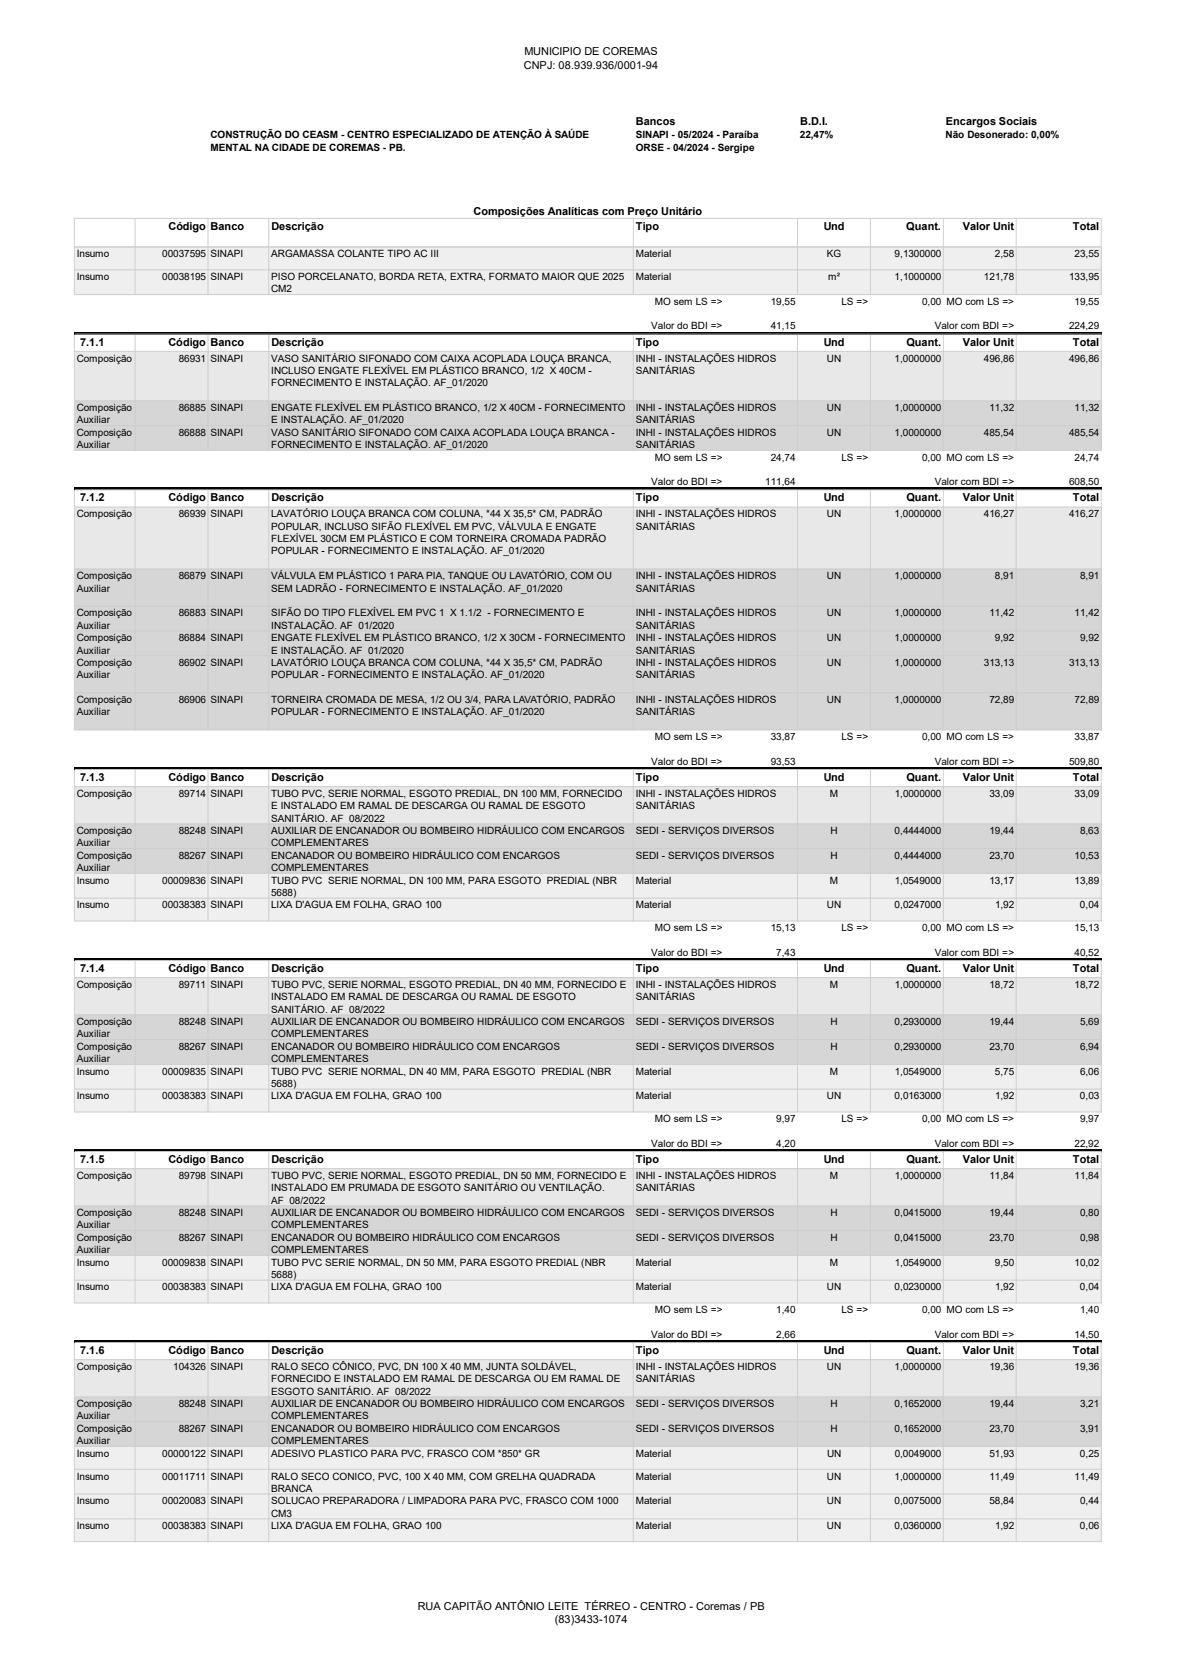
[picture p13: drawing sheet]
<svg xmlns="http://www.w3.org/2000/svg" width="210mm" height="297mm" viewBox="0 0 210 297" stroke-linecap="round" stroke-linejoin="round" font-family="sans-serif">
<defs><g id="words">
<g font-size="1.9">
<text x="93.2" y="9.8">MUNICIPIO DE COREMAS</text>
<text x="93.1" y="12.2">CNPJ: 08.939.936/0001-94</text>
<text x="113" y="22.2">Bancos</text>
<text x="142.2" y="22.2">B.D.I.</text>
<text x="168.1" y="22.2">Encargos Sociais</text>
<text x="29.9" y="40.9">Código Banco</text>
<text x="48.2" y="40.9">Descrição</text>
<text x="84.2" y="38.2">Composições Analíticas com Preço Unitário</text>
<text x="113" y="40.9">Tipo</text>
<text x="146.3" y="40.9">Und</text>
<text x="161" y="40.9">Quant.</text>
<text x="171.1" y="40.9">Valor Unit</text>
<text x="190.6" y="40.9">Total</text>
<text x="14.2" y="61.4">7.1.1</text>
<text x="29.9" y="61.4">Código Banco</text>
<text x="48.2" y="61.4">Descrição</text>
<text x="113" y="61.4">Tipo</text>
<text x="146.4" y="61.4">Und</text>
<text x="161" y="61.4">Quant.</text>
<text x="171.1" y="61.4">Valor Unit</text>
<text x="190.6" y="61.4">Total</text>
<text x="14.2" y="89.1">7.1.2</text>
<text x="29.9" y="89.1">Código Banco</text>
<text x="48.2" y="89.1">Descrição</text>
<text x="113" y="89.1">Tipo</text>
<text x="146.4" y="89.1">Und</text>
<text x="161" y="89.1">Quant.</text>
<text x="171.1" y="89.1">Valor Unit</text>
<text x="190.6" y="89.1">Total</text>
<text x="14.2" y="138.8">7.1.3</text>
<text x="29.9" y="138.8">Código Banco</text>
<text x="48.2" y="138.8">Descrição</text>
<text x="113" y="138.8">Tipo</text>
<text x="146.4" y="138.8">Und</text>
<text x="161" y="138.8">Quant.</text>
<text x="171.1" y="138.8">Valor Unit</text>
<text x="190.6" y="138.8">Total</text>
<text x="14.2" y="172.8">7.1.4</text>
<text x="29.9" y="172.8">Código Banco</text>
<text x="48.2" y="172.8">Descrição</text>
<text x="113" y="172.8">Tipo</text>
<text x="146.4" y="172.8">Und</text>
<text x="161" y="172.8">Quant.</text>
<text x="171.1" y="172.8">Valor Unit</text>
<text x="190.6" y="172.8">Total</text>
<text x="14.2" y="206.7">7.1.5</text>
<text x="29.9" y="206.7">Código Banco</text>
<text x="48.2" y="206.7">Descrição</text>
<text x="113" y="206.7">Tipo</text>
<text x="146.4" y="206.7">Und</text>
<text x="161" y="206.7">Quant.</text>
<text x="171.1" y="206.7">Valor Unit</text>
<text x="190.6" y="206.7">Total</text>
<text x="14.2" y="240.7">7.1.6</text>
<text x="29.9" y="240.7">Código Banco</text>
<text x="48.2" y="240.7">Descrição</text>
<text x="113" y="240.7">Tipo</text>
<text x="146.4" y="240.7">Und</text>
<text x="161" y="240.7">Quant.</text>
<text x="171.1" y="240.7">Valor Unit</text>
<text x="190.6" y="240.7">Total</text>
<text x="74.2" y="286.1">RUA CAPITÃO ANTÔNIO LEITE TÉRREO - CENTRO - Coremas / PB</text>
<text x="98.6" y="288.5">(83)3433-1074</text>
</g>
<g font-size="1.8">
<text x="37.4" y="24.6">CONSTRUÇÃO DO CEASM - CENTRO ESPECIALIZADO DE ATENÇÃO À SAÚDE</text>
<text x="37.4" y="26.9">MENTAL NA CIDADE DE COREMAS - PB.</text>
<text x="112.9" y="24.6">SINAPI - 05/2024 - Paraíba</text>
<text x="112.9" y="26.9">ORSE - 04/2024 - Sergipe</text>
<text x="142.1" y="24.6">22,47%</text>
<text x="168" y="24.6">Não Desonerado: 0,00%</text>
<text x="13.6" y="45.7">Insumo</text>
<text x="28.8" y="45.7">00037595 SINAPI</text>
<text x="48.2" y="45.7">ARGAMASSA COLANTE TIPO AC III</text>
<text x="112.9" y="45.7">Material</text>
<text x="146.9" y="45.7">KG</text>
<text x="159" y="45.7">9,1300000</text>
<text x="176.8" y="45.7">2,58</text>
<text x="190.9" y="45.7">23,55</text>
<text x="13.6" y="49.8">Insumo</text>
<text x="28.8" y="49.8">00038195 SINAPI</text>
<text x="48.2" y="49.8">PISO PORCELANATO, BORDA RETA, EXTRA, FORMATO MAIOR QUE 2025</text>
<text x="48.2" y="52">CM2</text>
<text x="112.9" y="49.8">Material</text>
<text x="147.2" y="49.8">m²</text>
<text x="159" y="49.8">1,1000000</text>
<text x="174.8" y="49.8">121,78</text>
<text x="189.9" y="49.8">133,95</text>
<text x="115.7" y="58.5">Valor do BDI =&gt;</text>
<text x="116.4" y="54.2">MO sem LS =&gt;</text>
<text x="136.9" y="54.2">19,55</text>
<text x="137" y="58.5">41,15</text>
<text x="149.5" y="54.2">LS =&gt;</text>
<text x="163.8" y="54.2">0,00 MO com LS =&gt;</text>
<text x="166.1" y="58.5">Valor com BDI =&gt;</text>
<text x="190" y="58.5">224,29</text>
<text x="190.9" y="54.2">19,55</text>
<text x="13.6" y="64.3">Composição</text>
<text x="31.7" y="64.3">86931 SINAPI</text>
<text x="48.2" y="64.3">VASO SANITÁRIO SIFONADO COM CAIXA ACOPLADA LOUÇA BRANCA,</text>
<text x="112.9" y="64.3">INHI - INSTALAÇÕES HIDROS</text>
<text x="146.9" y="64.3">UN</text>
<text x="159" y="64.3">1,0000000</text>
<text x="174.8" y="64.3">496,86</text>
<text x="189.9" y="64.3">496,86</text>
<text x="48.2" y="66.5">INCLUSO ENGATE FLEXÍVEL EM PLÁSTICO BRANCO, 1/2 X 40CM -</text>
<text x="48.2" y="68.7">FORNECIMENTO E INSTALAÇÃO. AF_01/2020</text>
<text x="112.9" y="66.5">SANITÁRIAS</text>
<text x="13.6" y="73.1">Composição</text>
<text x="13.6" y="75.3">Auxiliar</text>
<text x="13.6" y="77.5">Composição</text>
<text x="31.8" y="73.1">86885 SINAPI</text>
<text x="31.8" y="77.5">86888 SINAPI</text>
<text x="48.2" y="73.1">ENGATE FLEXÍVEL EM PLÁSTICO BRANCO, 1/2 X 40CM - FORNECIMENTO</text>
<text x="48.2" y="77.5">VASO SANITÁRIO SIFONADO COM CAIXA ACOPLADA LOUÇA BRANCA -</text>
<text x="48.2" y="75.3">E INSTALAÇÃO. AF_01/2020</text>
<text x="112.9" y="77.5">INHI - INSTALAÇÕES HIDROS</text>
<text x="112.9" y="73.1">INHI - INSTALAÇÕES HIDROS</text>
<text x="112.9" y="75.3">SANITÁRIAS</text>
<text x="146.9" y="73.1">UN</text>
<text x="146.9" y="77.5">UN</text>
<text x="159" y="73.1">1,0000000</text>
<text x="159" y="77.5">1,0000000</text>
<text x="174.8" y="77.5">485,54</text>
<text x="175.8" y="73.1">11,32</text>
<text x="189.9" y="77.5">485,54</text>
<text x="190.9" y="73.1">11,32</text>
<text x="13.6" y="79.7">Auxiliar</text>
<text x="48.2" y="79.7">FORNECIMENTO E INSTALAÇÃO. AF_01/2020</text>
<text x="112.9" y="79.7">SANITÁRIAS</text>
<text x="116.4" y="81.9">MO sem LS =&gt;</text>
<text x="136.9" y="81.9">24,74</text>
<text x="149.5" y="81.9">LS =&gt;</text>
<text x="163.8" y="81.9">0,00 MO com LS =&gt;</text>
<text x="190.9" y="81.9">24,74</text>
<text x="115.7" y="86.2">Valor do BDI =&gt;</text>
<text x="136" y="86.2">111,64</text>
<text x="166.1" y="86.2">Valor com BDI =&gt;</text>
<text x="190" y="86.2">608,50</text>
<text x="13.6" y="91.9">Composição</text>
<text x="31.7" y="91.9">86939 SINAPI</text>
<text x="48.2" y="91.9">LAVATÓRIO LOUÇA BRANCA COM COLUNA, *44 X 35,5* CM, PADRÃO</text>
<text x="48.2" y="94.1">POPULAR, INCLUSO SIFÃO FLEXÍVEL EM PVC, VÁLVULA E ENGATE</text>
<text x="112.9" y="91.9">INHI - INSTALAÇÕES HIDROS</text>
<text x="112.9" y="94.1">SANITÁRIAS</text>
<text x="146.9" y="91.9">UN</text>
<text x="159" y="91.9">1,0000000</text>
<text x="174.8" y="91.9">416,27</text>
<text x="189.9" y="91.9">416,27</text>
<text x="48.2" y="96.4">FLEXÍVEL 30CM EM PLÁSTICO E COM TORNEIRA CROMADA PADRÃO</text>
<text x="48.2" y="98.6">POPULAR - FORNECIMENTO E INSTALAÇÃO. AF_01/2020</text>
<text x="13.6" y="103">Composição</text>
<text x="13.6" y="105.2">Auxiliar</text>
<text x="31.8" y="103">86879 SINAPI</text>
<text x="48.2" y="103">VÁLVULA EM PLÁSTICO 1 PARA PIA, TANQUE OU LAVATÓRIO, COM OU</text>
<text x="48.2" y="105.2">SEM LADRÃO - FORNECIMENTO E INSTALAÇÃO. AF_01/2020</text>
<text x="112.9" y="103">INHI - INSTALAÇÕES HIDROS</text>
<text x="112.9" y="105.2">SANITÁRIAS</text>
<text x="146.9" y="103">UN</text>
<text x="159" y="103">1,0000000</text>
<text x="176.8" y="103">8,91</text>
<text x="191.9" y="103">8,91</text>
<text x="13.6" y="109.6">Composição</text>
<text x="13.6" y="111.8">Auxiliar</text>
<text x="13.6" y="114">Composição</text>
<text x="31.8" y="109.6">86883 SINAPI</text>
<text x="31.8" y="114">86884 SINAPI</text>
<text x="48.2" y="109.6">SIFÃO DO TIPO FLEXÍVEL EM PVC 1 X 1.1/2 - FORNECIMENTO E</text>
<text x="48.2" y="114">ENGATE FLEXÍVEL EM PLÁSTICO BRANCO, 1/2 X 30CM - FORNECIMENTO</text>
<text x="48.2" y="111.8">INSTALAÇÃO. AF_01/2020</text>
<text x="112.9" y="114">INHI - INSTALAÇÕES HIDROS</text>
<text x="112.9" y="109.6">INHI - INSTALAÇÕES HIDROS</text>
<text x="112.9" y="111.8">SANITÁRIAS</text>
<text x="146.9" y="109.6">UN</text>
<text x="146.9" y="114">UN</text>
<text x="159" y="109.6">1,0000000</text>
<text x="159" y="114">1,0000000</text>
<text x="175.8" y="109.6">11,42</text>
<text x="176.8" y="114">9,92</text>
<text x="190.9" y="109.6">11,42</text>
<text x="191.9" y="114">9,92</text>
<text x="13.6" y="116.2">Auxiliar</text>
<text x="13.6" y="118.4">Composição</text>
<text x="31.8" y="118.4">86902 SINAPI</text>
<text x="48.2" y="118.4">LAVATÓRIO LOUÇA BRANCA COM COLUNA, *44 X 35,5* CM, PADRÃO</text>
<text x="48.2" y="116.2">E INSTALAÇÃO. AF_01/2020</text>
<text x="112.9" y="116.2">SANITÁRIAS</text>
<text x="112.9" y="118.4">INHI - INSTALAÇÕES HIDROS</text>
<text x="146.9" y="118.4">UN</text>
<text x="159" y="118.4">1,0000000</text>
<text x="174.8" y="118.4">313,13</text>
<text x="189.9" y="118.4">313,13</text>
<text x="13.6" y="120.6">Auxiliar</text>
<text x="13.6" y="125">Composição</text>
<text x="31.8" y="125">86906 SINAPI</text>
<text x="48.2" y="125">TORNEIRA CROMADA DE MESA, 1/2 OU 3/4, PARA LAVATÓRIO, PADRÃO</text>
<text x="48.2" y="120.6">POPULAR - FORNECIMENTO E INSTALAÇÃO. AF_01/2020</text>
<text x="112.9" y="120.6">SANITÁRIAS</text>
<text x="112.9" y="125">INHI - INSTALAÇÕES HIDROS</text>
<text x="146.9" y="125">UN</text>
<text x="159" y="125">1,0000000</text>
<text x="175.8" y="125">72,89</text>
<text x="190.9" y="125">72,89</text>
<text x="13.6" y="127.2">Auxiliar</text>
<text x="48.2" y="127.2">POPULAR - FORNECIMENTO E INSTALAÇÃO. AF_01/2020</text>
<text x="112.9" y="127.2">SANITÁRIAS</text>
<text x="116.4" y="131.6">MO sem LS =&gt;</text>
<text x="136.9" y="131.6">33,87</text>
<text x="149.5" y="131.6">LS =&gt;</text>
<text x="163.8" y="131.6">0,00 MO com LS =&gt;</text>
<text x="190.9" y="131.6">33,87</text>
<text x="115.7" y="135.9">Valor do BDI =&gt;</text>
<text x="137" y="135.9">93,53</text>
<text x="166.1" y="135.9">Valor com BDI =&gt;</text>
<text x="190" y="135.9">509,80</text>
<text x="13.6" y="141.6">Composição</text>
<text x="31.7" y="141.6">89714 SINAPI</text>
<text x="48.2" y="141.6">TUBO PVC, SERIE NORMAL, ESGOTO PREDIAL, DN 100 MM, FORNECIDO</text>
<text x="48.2" y="143.8">E INSTALADO EM RAMAL DE DESCARGA OU RAMAL DE ESGOTO</text>
<text x="112.9" y="141.6">INHI - INSTALAÇÕES HIDROS</text>
<text x="112.9" y="143.8">SANITÁRIAS</text>
<text x="147.4" y="141.6">M</text>
<text x="159" y="141.6">1,0000000</text>
<text x="175.8" y="141.6">33,09</text>
<text x="190.9" y="141.6">33,09</text>
<text x="13.6" y="148.3">Composição</text>
<text x="31.8" y="148.3">88248 SINAPI</text>
<text x="48.2" y="148.3">AUXILIAR DE ENCANADOR OU BOMBEIRO HIDRÁULICO COM ENCARGOS</text>
<text x="48.2" y="146.1">SANITÁRIO. AF_08/2022</text>
<text x="112.9" y="148.3">SEDI - SERVIÇOS DIVERSOS</text>
<text x="147.6" y="148.3">H</text>
<text x="159" y="148.3">0,4444000</text>
<text x="175.8" y="148.3">19,44</text>
<text x="191.9" y="148.3">8,63</text>
<text x="13.6" y="150.5">Auxiliar</text>
<text x="13.6" y="152.7">Composição</text>
<text x="13.6" y="154.9">Auxiliar</text>
<text x="31.8" y="152.7">88267 SINAPI</text>
<text x="48.2" y="152.7">ENCANADOR OU BOMBEIRO HIDRÁULICO COM ENCARGOS</text>
<text x="48.2" y="150.5">COMPLEMENTARES</text>
<text x="48.2" y="154.9">COMPLEMENTARES</text>
<text x="112.9" y="152.7">SEDI - SERVIÇOS DIVERSOS</text>
<text x="147.6" y="152.7">H</text>
<text x="159" y="152.7">0,4444000</text>
<text x="175.8" y="152.7">23,70</text>
<text x="190.9" y="152.7">10,53</text>
<text x="13.6" y="157.1">Insumo</text>
<text x="13.6" y="161.5">Insumo</text>
<text x="28.8" y="157.1">00009836 SINAPI</text>
<text x="28.8" y="161.5">00038383 SINAPI</text>
<text x="48.2" y="157.1">TUBO PVC SERIE NORMAL, DN 100 MM, PARA ESGOTO PREDIAL (NBR</text>
<text x="48.2" y="161.5">LIXA D'AGUA EM FOLHA, GRAO 100</text>
<text x="48.2" y="159.3">5688)</text>
<text x="112.9" y="157.1">Material</text>
<text x="112.9" y="161.5">Material</text>
<text x="146.9" y="161.5">UN</text>
<text x="147.4" y="157.1">M</text>
<text x="159" y="161.5">0,0247000</text>
<text x="159" y="157.1">1,0549000</text>
<text x="175.8" y="157.1">13,17</text>
<text x="176.8" y="161.5">1,92</text>
<text x="190.9" y="157.1">13,89</text>
<text x="191.9" y="161.5">0,04</text>
<text x="116.4" y="165.5">MO sem LS =&gt;</text>
<text x="136.9" y="165.5">15,13</text>
<text x="149.5" y="165.5">LS =&gt;</text>
<text x="163.8" y="165.5">0,00 MO com LS =&gt;</text>
<text x="190.9" y="165.5">15,13</text>
<text x="115.7" y="169.8">Valor do BDI =&gt;</text>
<text x="137.9" y="169.8">7,43</text>
<text x="166.1" y="169.8">Valor com BDI =&gt;</text>
<text x="190.9" y="169.8">40,52</text>
<text x="13.6" y="175.6">Composição</text>
<text x="31.7" y="175.6">89711 SINAPI</text>
<text x="48.2" y="175.6">TUBO PVC, SERIE NORMAL, ESGOTO PREDIAL, DN 40 MM, FORNECIDO E</text>
<text x="48.2" y="177.8">INSTALADO EM RAMAL DE DESCARGA OU RAMAL DE ESGOTO</text>
<text x="112.9" y="175.6">INHI - INSTALAÇÕES HIDROS</text>
<text x="112.9" y="177.8">SANITÁRIAS</text>
<text x="147.4" y="175.6">M</text>
<text x="159" y="175.6">1,0000000</text>
<text x="175.8" y="175.6">18,72</text>
<text x="190.9" y="175.6">18,72</text>
<text x="13.6" y="182.2">Composição</text>
<text x="13.6" y="184.4">Auxiliar</text>
<text x="31.8" y="182.2">88248 SINAPI</text>
<text x="48.2" y="182.2">AUXILIAR DE ENCANADOR OU BOMBEIRO HIDRÁULICO COM ENCARGOS</text>
<text x="48.2" y="180">SANITÁRIO. AF_08/2022</text>
<text x="48.2" y="184.4">COMPLEMENTARES</text>
<text x="112.9" y="182.2">SEDI - SERVIÇOS DIVERSOS</text>
<text x="147.6" y="182.2">H</text>
<text x="159" y="182.2">0,2930000</text>
<text x="175.8" y="182.2">19,44</text>
<text x="191.9" y="182.2">5,69</text>
<text x="13.6" y="186.6">Composição</text>
<text x="13.6" y="188.8">Auxiliar</text>
<text x="13.6" y="191">Insumo</text>
<text x="28.8" y="191">00009835 SINAPI</text>
<text x="31.8" y="186.6">88267 SINAPI</text>
<text x="48.2" y="191">TUBO PVC SERIE NORMAL, DN 40 MM, PARA ESGOTO PREDIAL (NBR</text>
<text x="48.2" y="186.6">ENCANADOR OU BOMBEIRO HIDRÁULICO COM ENCARGOS</text>
<text x="48.2" y="188.8">COMPLEMENTARES</text>
<text x="112.9" y="186.6">SEDI - SERVIÇOS DIVERSOS</text>
<text x="112.9" y="191">Material</text>
<text x="147.4" y="191">M</text>
<text x="147.6" y="186.6">H</text>
<text x="159" y="186.6">0,2930000</text>
<text x="159" y="191">1,0549000</text>
<text x="175.8" y="186.6">23,70</text>
<text x="176.8" y="191">5,75</text>
<text x="191.9" y="191">6,06</text>
<text x="191.9" y="186.6">6,94</text>
<text x="13.6" y="195.4">Insumo</text>
<text x="28.8" y="195.4">00038383 SINAPI</text>
<text x="48.2" y="195.4">LIXA D'AGUA EM FOLHA, GRAO 100</text>
<text x="48.2" y="193.2">5688)</text>
<text x="112.9" y="195.4">Material</text>
<text x="146.9" y="195.4">UN</text>
<text x="159" y="195.4">0,0163000</text>
<text x="176.8" y="195.4">1,92</text>
<text x="191.9" y="195.4">0,03</text>
<text x="115.7" y="203.8">Valor do BDI =&gt;</text>
<text x="116.4" y="199.5">MO sem LS =&gt;</text>
<text x="137.9" y="203.8">4,20</text>
<text x="137.9" y="199.5">9,97</text>
<text x="149.5" y="199.5">LS =&gt;</text>
<text x="163.8" y="199.5">0,00 MO com LS =&gt;</text>
<text x="166.1" y="203.8">Valor com BDI =&gt;</text>
<text x="190.9" y="203.8">22,92</text>
<text x="191.9" y="199.5">9,97</text>
<text x="13.6" y="209.6">Composição</text>
<text x="31.7" y="209.6">89798 SINAPI</text>
<text x="48.2" y="209.6">TUBO PVC, SERIE NORMAL, ESGOTO PREDIAL, DN 50 MM, FORNECIDO E</text>
<text x="112.9" y="209.6">INHI - INSTALAÇÕES HIDROS</text>
<text x="147.4" y="209.6">M</text>
<text x="159" y="209.6">1,0000000</text>
<text x="175.8" y="209.6">11,84</text>
<text x="190.9" y="209.6">11,84</text>
<text x="48.2" y="211.8">INSTALADO EM PRUMADA DE ESGOTO SANITÁRIO OU VENTILAÇÃO.</text>
<text x="48.2" y="214">AF_08/2022</text>
<text x="112.9" y="211.8">SANITÁRIAS</text>
<text x="13.6" y="216.2">Composição</text>
<text x="13.6" y="218.4">Auxiliar</text>
<text x="13.6" y="220.6">Composição</text>
<text x="31.8" y="216.2">88248 SINAPI</text>
<text x="31.8" y="220.6">88267 SINAPI</text>
<text x="48.2" y="216.2">AUXILIAR DE ENCANADOR OU BOMBEIRO HIDRÁULICO COM ENCARGOS</text>
<text x="48.2" y="220.6">ENCANADOR OU BOMBEIRO HIDRÁULICO COM ENCARGOS</text>
<text x="48.2" y="218.4">COMPLEMENTARES</text>
<text x="112.9" y="216.2">SEDI - SERVIÇOS DIVERSOS</text>
<text x="112.9" y="220.6">SEDI - SERVIÇOS DIVERSOS</text>
<text x="147.6" y="216.2">H</text>
<text x="147.6" y="220.6">H</text>
<text x="159" y="216.2">0,0415000</text>
<text x="159" y="220.6">0,0415000</text>
<text x="175.8" y="216.2">19,44</text>
<text x="175.8" y="220.6">23,70</text>
<text x="191.9" y="216.2">0,80</text>
<text x="191.9" y="220.6">0,98</text>
<text x="13.6" y="222.8">Auxiliar</text>
<text x="13.6" y="225">Insumo</text>
<text x="28.8" y="225">00009838 SINAPI</text>
<text x="48.2" y="225">TUBO PVC SERIE NORMAL, DN 50 MM, PARA ESGOTO PREDIAL (NBR</text>
<text x="48.2" y="222.8">COMPLEMENTARES</text>
<text x="48.2" y="227.2">5688)</text>
<text x="112.9" y="225">Material</text>
<text x="147.4" y="225">M</text>
<text x="159" y="225">1,0549000</text>
<text x="176.8" y="225">9,50</text>
<text x="190.9" y="225">10,02</text>
<text x="13.6" y="229.4">Insumo</text>
<text x="28.8" y="229.4">00038383 SINAPI</text>
<text x="48.2" y="229.4">LIXA D'AGUA EM FOLHA, GRAO 100</text>
<text x="112.9" y="229.4">Material</text>
<text x="116.4" y="233.4">MO sem LS =&gt;</text>
<text x="137.9" y="233.4">1,40</text>
<text x="146.9" y="229.4">UN</text>
<text x="149.5" y="233.4">LS =&gt;</text>
<text x="159" y="229.4">0,0230000</text>
<text x="163.8" y="233.4">0,00 MO com LS =&gt;</text>
<text x="176.8" y="229.4">1,92</text>
<text x="191.9" y="229.4">0,04</text>
<text x="191.9" y="233.4">1,40</text>
<text x="115.7" y="237.7">Valor do BDI =&gt;</text>
<text x="137.9" y="237.7">2,66</text>
<text x="166.1" y="237.7">Valor com BDI =&gt;</text>
<text x="190.9" y="237.7">14,50</text>
<text x="13.6" y="243.5">Composição</text>
<text x="30.8" y="243.5">104326 SINAPI</text>
<text x="48.2" y="245.7">FORNECIDO E INSTALADO EM RAMAL DE DESCARGA OU EM RAMAL DE</text>
<text x="48.2" y="243.5">RALO SECO CÔNICO, PVC, DN 100 X 40 MM, JUNTA SOLDÁVEL,</text>
<text x="112.9" y="243.5">INHI - INSTALAÇÕES HIDROS</text>
<text x="112.9" y="245.7">SANITÁRIAS</text>
<text x="146.9" y="243.5">UN</text>
<text x="159" y="243.5">1,0000000</text>
<text x="175.8" y="243.5">19,36</text>
<text x="190.9" y="243.5">19,36</text>
<text x="13.6" y="250.1">Composição</text>
<text x="31.8" y="250.1">88248 SINAPI</text>
<text x="48.2" y="250.1">AUXILIAR DE ENCANADOR OU BOMBEIRO HIDRÁULICO COM ENCARGOS</text>
<text x="48.2" y="247.9">ESGOTO SANITÁRIO. AF_08/2022</text>
<text x="112.9" y="250.1">SEDI - SERVIÇOS DIVERSOS</text>
<text x="147.6" y="250.1">H</text>
<text x="159" y="250.1">0,1652000</text>
<text x="175.8" y="250.1">19,44</text>
<text x="191.9" y="250.1">3,21</text>
<text x="13.6" y="252.3">Auxiliar</text>
<text x="13.6" y="254.5">Composição</text>
<text x="13.6" y="256.7">Auxiliar</text>
<text x="31.8" y="254.5">88267 SINAPI</text>
<text x="48.2" y="254.5">ENCANADOR OU BOMBEIRO HIDRÁULICO COM ENCARGOS</text>
<text x="48.2" y="252.3">COMPLEMENTARES</text>
<text x="48.2" y="256.7">COMPLEMENTARES</text>
<text x="112.9" y="254.5">SEDI - SERVIÇOS DIVERSOS</text>
<text x="147.6" y="254.5">H</text>
<text x="159" y="254.5">0,1652000</text>
<text x="175.8" y="254.5">23,70</text>
<text x="191.9" y="254.5">3,91</text>
<text x="13.6" y="258.9">Insumo</text>
<text x="13.6" y="263">Insumo</text>
<text x="28.8" y="258.9">00000122 SINAPI</text>
<text x="28.8" y="263">00011711 SINAPI</text>
<text x="48.2" y="258.9">ADESIVO PLASTICO PARA PVC, FRASCO COM *850* GR</text>
<text x="48.2" y="263">RALO SECO CONICO, PVC, 100 X 40 MM, COM GRELHA QUADRADA</text>
<text x="112.9" y="263">Material</text>
<text x="112.9" y="258.9">Material</text>
<text x="146.9" y="263">UN</text>
<text x="146.9" y="258.9">UN</text>
<text x="159" y="263">1,0000000</text>
<text x="159" y="258.9">0,0049000</text>
<text x="175.8" y="263">11,49</text>
<text x="175.8" y="258.9">51,93</text>
<text x="190.9" y="263">11,49</text>
<text x="191.9" y="258.9">0,25</text>
<text x="13.6" y="267.4">Insumo</text>
<text x="28.8" y="267.4">00020083 SINAPI</text>
<text x="48.2" y="267.4">SOLUCAO PREPARADORA / LIMPADORA PARA PVC, FRASCO COM 1000</text>
<text x="48.2" y="265.2">BRANCA</text>
<text x="48.2" y="269.6">CM3</text>
<text x="112.9" y="267.4">Material</text>
<text x="146.9" y="267.4">UN</text>
<text x="159" y="267.4">0,0075000</text>
<text x="175.8" y="267.4">58,84</text>
<text x="191.9" y="267.4">0,44</text>
<text x="13.6" y="271.8">Insumo</text>
<text x="28.8" y="271.8">00038383 SINAPI</text>
<text x="48.2" y="271.8">LIXA D'AGUA EM FOLHA, GRAO 100</text>
<text x="112.9" y="271.8">Material</text>
<text x="146.9" y="271.8">UN</text>
<text x="159" y="271.8">0,0360000</text>
<text x="176.8" y="271.8">1,92</text>
<text x="191.9" y="271.8">0,06</text>
</g>
</g></defs>
<g fill="#ccc">
<path d="M13.1 38.7h.2v5.3h-.2zM23.9 38.9h.2v5.1h-.2zM36.9 38.9h.1v5.1h-.1zM47.7 38.9h.1v5.1h-.1zM112.4 38.9h.2v5.1h-.2zM141.6 38.9h.2v5.1h-.2zM154.6 38.9h.1v5.1h-.1zM167.5 38.9h.2v5.1h-.2zM180.5 38.9h.1v5.1h-.1zM195.6 38.9h.1v5.1h-.1z" fill-rule="evenodd"/>
<path d="M13.3 38.7h182.4v.2h-182.4zM13.3 43.8h182.4v.2h-182.4z" fill-rule="evenodd"/>
</g>
<path d="M13.4 44.1h182.3v8.3h-182.3z" fill="#efefef"/>
<path d="M13.4 52.4h182.3v6.9h-182.3z" fill="#fff"/>
<path d="M13.4 59.3h182.3" fill="none" stroke="#dff0d8" stroke-width=".21"/>
<path d="M13.4 59.4h182.3v3.1h-182.3z" fill="#fff"/>
<path d="M13.4 62.4h182.3v8.9h-182.3z" fill="#dff0d8"/>
<path d="M13.4 71.2h182.3v8.9h-182.3z" fill="#d6d6d6"/>
<path d="M13.4 80.1h182.3v6.9h-182.3z" fill="#fff"/>
<path d="M13.4 87h182.3" fill="none" stroke="#dff0d8" stroke-width=".21"/>
<path d="M13.4 87.1h182.3v3.1h-182.3z" fill="#fff"/>
<path d="M13.4 90.1h182.3v11.1h-182.3z" fill="#dff0d8"/>
<path d="M13.4 101.1h182.3v28.7h-182.3z" fill="#d6d6d6"/>
<path d="M13.4 129.8h182.3v6.9h-182.3z" fill="#fff"/>
<path d="M13.4 136.7h182.3" fill="none" stroke="#dff0d8" stroke-width=".21"/>
<path d="M13.4 136.8h182.3v3.1h-182.3z" fill="#fff"/>
<path d="M13.4 139.8h182.3v6.7h-182.3z" fill="#dff0d8"/>
<path d="M13.4 146.4h182.3v8.9h-182.3z" fill="#d6d6d6"/>
<path d="M13.4 155.2h182.3v8.5h-182.3z" fill="#efefef"/>
<path d="M13.4 163.7h182.3v6.9h-182.3z" fill="#fff"/>
<path d="M13.4 170.7h182.3" fill="none" stroke="#dff0d8" stroke-width=".21"/>
<path d="M13.4 170.7h182.3v3.1h-182.3z" fill="#fff"/>
<path d="M13.4 173.8h182.3v6.6h-182.3z" fill="#dff0d8"/>
<path d="M13.4 180.4h182.3v8.8h-182.3z" fill="#d6d6d6"/>
<path d="M13.4 189.2h182.3v8.5h-182.3z" fill="#efefef"/>
<path d="M13.4 197.7h182.3v6.9h-182.3z" fill="#fff"/>
<path d="M13.4 204.6h182.3" fill="none" stroke="#dff0d8" stroke-width=".21"/>
<path d="M13.4 204.7h182.3v3.1h-182.3z" fill="#fff"/>
<path d="M13.4 207.7h182.3v6.7h-182.3z" fill="#dff0d8"/>
<path d="M13.4 214.3h182.3v8.9h-182.3z" fill="#d6d6d6"/>
<path d="M13.4 223.1h182.3v8.5h-182.3z" fill="#efefef"/>
<path d="M13.4 231.6h182.3v6.9h-182.3z" fill="#fff"/>
<path d="M13.4 238.6h182.3" fill="none" stroke="#dff0d8" stroke-width=".21"/>
<path d="M13.4 238.6h182.3v3.1h-182.3z" fill="#fff"/>
<path d="M13.4 241.7h182.3v6.6h-182.3z" fill="#dff0d8"/>
<path d="M13.4 248.3h182.3v8.8h-182.3z" fill="#d6d6d6"/>
<path d="M13.4 257.1h182.3v17h-182.3z" fill="#efefef"/>
<g fill="#ccc">
<path d="M13.1 43.8h.2v8.7h-.2zM23.9 44h.2v8.5h-.2zM36.9 44h.1v8.5h-.1zM47.7 44h.1v8.5h-.1zM112.4 44h.2v8.5h-.2zM141.6 44h.2v8.5h-.2zM154.6 44h.1v8.5h-.1zM167.5 44h.2v8.5h-.2zM180.5 44h.1v8.5h-.1zM195.6 44h.1v8.5h-.1zM13.1 59.3h.2v20.8h-.2zM23.9 59.5h.2v20.6h-.2zM36.9 59.5h.1v20.6h-.1zM47.7 59.5h.1v20.6h-.1zM112.4 59.5h.2v20.6h-.2zM141.6 59.5h.2v20.6h-.2zM154.6 59.5h.1v20.6h-.1zM167.5 59.5h.2v20.6h-.2zM180.5 59.5h.1v20.6h-.1zM195.6 59.5h.1v20.6h-.1zM13.1 87h.2v42.8h-.2zM23.9 87.2h.2v42.6h-.2zM36.9 87.2h.1v42.6h-.1zM47.7 87.2h.1v42.6h-.1zM112.4 87.2h.2v42.6h-.2zM141.6 87.2h.2v42.6h-.2zM154.6 87.2h.1v42.6h-.1zM167.5 87.2h.2v42.6h-.2zM180.5 87.2h.1v42.6h-.1zM195.6 87.2h.1v42.6h-.1zM13.1 136.7h.2v27.1h-.2zM23.9 136.9h.2v26.9h-.2zM36.9 136.9h.1v26.9h-.1zM47.7 136.9h.1v26.9h-.1zM112.4 136.9h.2v26.9h-.2zM141.6 136.9h.2v26.9h-.2zM154.6 136.9h.1v26.9h-.1zM167.5 136.9h.2v26.9h-.2zM180.5 136.9h.1v26.9h-.1zM195.6 136.9h.1v26.9h-.1zM13.1 170.6h.2v27.1h-.2zM23.9 170.8h.2v26.9h-.2zM36.9 170.8h.1v26.9h-.1zM47.7 170.8h.1v26.9h-.1zM112.4 170.8h.2v26.9h-.2zM141.6 170.8h.2v26.9h-.2zM154.6 170.8h.1v26.9h-.1zM167.5 170.8h.2v26.9h-.2zM180.5 170.8h.1v26.9h-.1zM195.6 170.8h.1v26.9h-.1zM13.1 204.6h.2v27.1h-.2zM23.9 204.8h.2v26.9h-.2zM36.9 204.8h.1v26.9h-.1zM47.7 204.8h.1v26.9h-.1zM112.4 204.8h.2v26.9h-.2zM141.6 204.8h.2v26.9h-.2zM154.6 204.8h.1v26.9h-.1zM167.5 204.8h.2v26.9h-.2zM180.5 204.8h.1v26.9h-.1zM195.6 204.8h.1v26.9h-.1zM13.1 238.5h.2v35.6h-.2zM23.9 238.7h.2v35.4h-.2zM36.9 238.7h.1v35.4h-.1zM47.7 238.7h.1v35.4h-.1zM112.4 238.7h.2v35.4h-.2zM141.6 238.7h.2v35.4h-.2zM154.6 238.7h.1v35.4h-.1zM167.5 238.7h.2v35.4h-.2zM180.5 238.7h.1v35.4h-.1zM195.6 238.7h.1v35.4h-.1z" fill-rule="evenodd"/>
<path d="M13.3 43.8h182.4v.2h-182.4zM13.3 47.9h182.4v.1h-182.4zM13.3 52.3h182.4v.2h-182.4z" fill-rule="evenodd"/>
</g>
<path d="M13.2 59h182.5v.5h-182.5z" fill="#000"/>
<path d="M13.3 59.3h182.4v.2h-182.4zM13.3 62.4h182.4v.1h-182.4zM13.3 71.2h182.4v.1h-182.4zM13.3 75.6h182.4v.1h-182.4zM13.3 80h182.4v.1h-182.4z" fill-rule="evenodd" fill="#ccc"/>
<path d="M13.2 86.7h182.5v.5h-182.5z" fill="#000"/>
<path d="M13.3 87h182.4v.2h-182.4zM13.3 90h182.4v.2h-182.4zM13.3 101h182.4v.2h-182.4zM13.3 107.7h182.4v.1h-182.4zM13.3 112.1h182.4v.1h-182.4zM13.3 116.5h182.4v.1h-182.4zM13.3 123.1h182.4v.1h-182.4zM13.3 129.7h182.4v.1h-182.4z" fill-rule="evenodd" fill="#ccc"/>
<path d="M13.2 136.4h182.5v.5h-182.5z" fill="#000"/>
<path d="M13.3 136.7h182.4v.2h-182.4zM13.3 139.7h182.4v.2h-182.4zM13.3 146.3h182.4v.2h-182.4zM13.3 150.7h182.4v.2h-182.4zM13.3 155.2h182.4v.1h-182.4zM13.3 159.6h182.4v.1h-182.4zM13.3 163.6h182.4v.2h-182.4z" fill-rule="evenodd" fill="#ccc"/>
<path d="M13.2 170.3h182.5v.5h-182.5z" fill="#000"/>
<path d="M13.3 170.6h182.4v.2h-182.4zM13.3 173.7h182.4v.2h-182.4zM13.3 180.3h182.4v.2h-182.4zM13.3 184.7h182.4v.2h-182.4zM13.3 189.1h182.4v.2h-182.4zM13.3 193.5h182.4v.2h-182.4zM13.3 197.6h182.4v.1h-182.4z" fill-rule="evenodd" fill="#ccc"/>
<path d="M13.2 204.3h182.5v.5h-182.5z" fill="#000"/>
<path d="M13.3 204.6h182.4v.2h-182.4zM13.3 207.6h182.4v.2h-182.4zM13.3 214.2h182.4v.2h-182.4zM13.3 218.7h182.4v.1h-182.4zM13.3 223.1h182.4v.1h-182.4zM13.3 227.5h182.4v.1h-182.4zM13.3 231.5h182.4v.2h-182.4z" fill-rule="evenodd" fill="#ccc"/>
<path d="M13.2 238.2h182.5v.5h-182.5z" fill="#000"/>
<path d="M13.3 238.5h182.4v.2h-182.4zM13.3 241.6h182.4v.2h-182.4zM13.3 248.2h182.4v.2h-182.4zM13.3 252.6h182.4v.2h-182.4zM13.3 257h182.4v.2h-182.4zM13.3 261.1h182.4v.1h-182.4zM13.3 265.5h182.4v.1h-182.4zM13.3 269.9h182.4v.1h-182.4zM13.3 273.9h182.4v.2h-182.4z" fill-rule="evenodd" fill="#ccc"/>
<use href="#words"/>
</svg>
